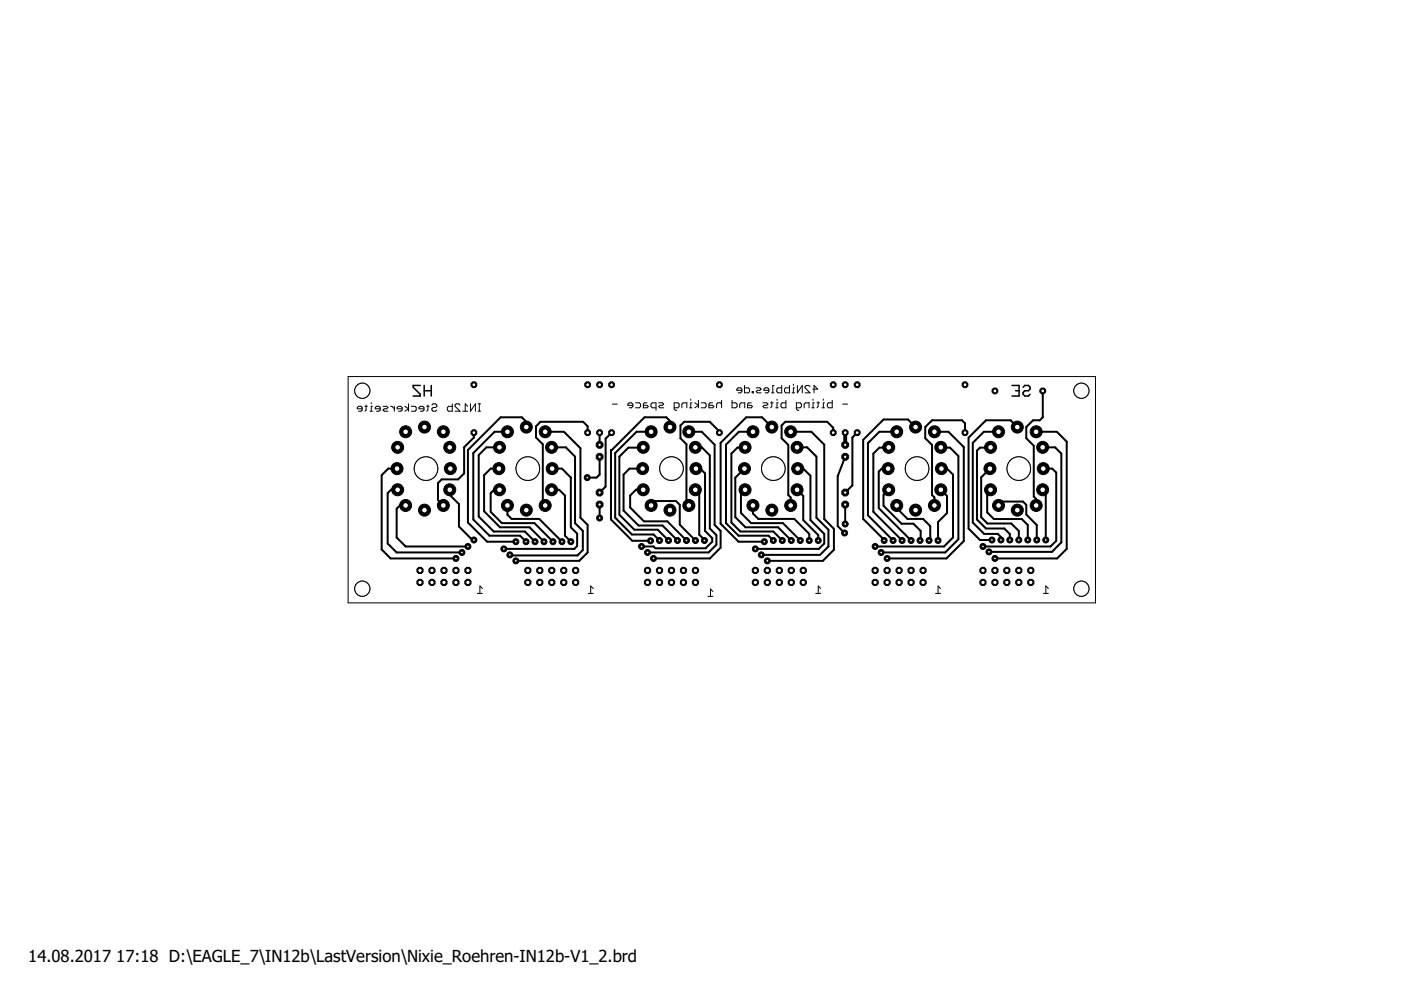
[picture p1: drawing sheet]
<svg xmlns="http://www.w3.org/2000/svg" width="297mm" height="210mm" viewBox="0 0 297 210" stroke-linecap="round" stroke-linejoin="round" font-family="sans-serif">
<defs><g id="words">
<g font-size="3.5">
<text x="6" y="203.9">14.08.2017</text>
<text x="24.7" y="203.9">17:18 D:\EAGLE_7\IN12b\LastVersion\Nixie_Roehren-IN12b-V1_2.brd</text>
</g>
</g></defs>
<g fill="none" stroke="#000" stroke-width=".21">
<path d="M76.8 86.7h-1v-.3l.2-.3h.5l.3 .3v.5l-.3 .3h-.5M77.4 86.1h.5M77.6 85.9v1l-.2 .3M78.4 87.2h.6M78.7 85.4v.2M79 86.1h-.3v1.1M80.6 86.7h-1v-.3l.2-.3h.5l.3 .3v.5l-.3 .3h-.5M81.2 86.1h.8l.3 .3-.3 .3h-.5l-.3 .2 .3 .3h.8M82.8 86.1h.3l.5 .6M83.6 86.1v1.1M85.3 86.7h-1.1v-.3l.3-.3h.5l.3 .3v.5l-.3 .3h-.5M85.8 86.1l.8 .6-.8 .5"/>
<path d="M86.6 85.6v1.6M87.2 86.1h.8l.2 .3v.5l-.2 .3h-.8M89.9 86.7h-1.1v-.3l.3-.3h.5l.3 .3v.5l-.3 .3h-.5M90.5 86.1h.5M90.7 85.9v1l-.2 .3M91.6 85.9l.2-.3h.6l.2 .3v.2l-.2 .3h-.6l-.2 .3v.2l.2 .3h.6l.2-.3M95.9 85.6v1.6h-.8l-.3-.3v-.5l.3-.3h.8M97.5 85.9l-.2-.3h-.6l-.2 .3v.2l1 1.1h-1M98.1 87.2h1.1M99.2 86.1l-.6-.5v1.6M99.8 85.6v1.6l1-1.6v1.6M101.4 87.2h.5"/>
<path d="M101.4 85.6h.5M101.6 85.6v1.6M129.8 85.7h1.1M134.2 85.9h-1.1v-.2l.3-.3h.5l.3 .3v.5l-.3 .3h-.5M134.7 85.4h.9l.2 .3v.5l-.2 .3h-.9M137.2 85.4h-.5l-.3 .3v.8h.8l.2-.3-.2-.3h-.8M139.1 86.5h-.8l-.3-.3v-.5l.3-.3h.8v1.6M139.7 85.4h.8l.2 .3-.2 .2h-.6l-.2 .3 .2 .3h.8M142.9 86.5h.8l.3-.3v-.5l-.3-.3h-.8v1.3l.3 .3h.3M144.6 86.5v-.8l.2-.3h.8v1.1M146.2 86.5h.5M146.5 84.6v.3"/>
<path d="M146.7 85.4h-.2v1.1M147.3 85.4l.8 .5-.8 .6M148.1 84.9v1.6M148.7 85.4h.8l.2 .3v.5l-.2 .3h-.8M151.1 85.4h-.5l-.3 .3v.8h.8l.3-.3-.3-.3h-.8M153 85.7l-.3-.3h-.5l-.3 .3v.8M153 84.9v1.6M155.2 84.9v1.6h.8l.3-.3v-.5l-.3-.3h-.8M156.8 86.5v-.8l.3-.3h.8v1.1M157.3 82.8h-1.1v-.3l.3-.3h.5l.3 .3v.5l-.3 .3h-.5M157.9 81.7v1.6h.8l.2-.3v-.5l-.2-.3h-.8M159.3 85.4h-.6l-.2 .3v.8h.8l.2-.3-.2-.3h-.8"/>
<path d="M159.5 83h.2v.3h-.2zM160.3 82.2h.8l.3 .3-.3 .3h-.5l-.3 .2 .3 .3h.8M161.8 85.4h.8l.2 .3-.2 .2h-.6l-.2 .3 .2 .3h.8M163 82.8h-1v-.3l.2-.3h.6l.2 .3v.5l-.2 .3h-.6M163.4 85.4h.5M163.6 83.3h.5M163.6 85.2v1l-.2 .3M164.1 81.7h-.2v1.6M164.5 86.5h.5M164.7 84.6v.3M165 85.4h-.3v1.1M165.7 81.7v1.6h-.7l-.3-.3v-.5l.3-.3h.7"/>
<path d="M166.6 84.9v1.6h-.8l-.2-.3v-.5l.2-.3h.8M167.4 81.7v1.6h-.8l-.3-.3v-.5l.3-.3h.8M167.9 83.3h.6M168.2 81.4v.3M168.5 82.2h-.3v1.1M168.8 86.5h.9l.2-.3v-.5l-.2-.3h-.9v1.3l.3 .3h.3M169.1 81.7v1.6l1-1.6v1.6M170.5 86.5v-.8l.3-.3h.7v1.1M171.7 82l-.2-.3h-.5l-.3 .3v.2l1 1.1h-1M172.1 86.5h.5M172.3 82.5h1.1l-.8-.8v1.6M172.4 84.6v.3"/>
<path d="M172.6 85.4h-.2v1.1M173.2 85.4h.5M173.5 85.2v1l-.3 .3M174.3 86.5h.5M174.6 84.6v.3M174.8 85.4h-.2v1.1M176.4 84.9v1.6h-.7l-.3-.3v-.5l.3-.3h.7M178.7 85.7h1M101.2 125.8h1.1M102.3 124.8l-.6-.6v1.6M124.7 125.8h1.1M125.8 124.8l-.6-.6v1.6"/>
<path d="M150.1 126.4h1.1M151.2 125.4l-.6-.5v1.5M173 125.8h1M174 124.8l-.5-.6v1.6M198.4 125.8h1M199.4 124.8l-.5-.6v1.6M221.2 125.8h1.1M222.3 124.8l-.6-.6v1.6"/>
</g>
<path d="M89.1 81.7h-1.5v.4l1.5 1.5v.4h-1.5M89.9 82.8h1.5M89.9 81.7v2.3M91.4 81.7v2.3M214.6 81.7h1.5v2.3h-1.5M215.3 82.8h.8M216.9 82.1l.4-.4h.7l.4 .4v.4l-.4 .3h-.7l-.4 .4v.4l.4 .4h.7l.4-.4" fill="none" stroke="#000" stroke-width=".32"/>
<g fill="none" stroke="#000" stroke-width=".42">
<path d="M84.2 99.4h-1.9l-1.4 1.4v15.7l1.9 1.9h13.9M100.5 91.7v1.1l-2.1 2v5.6l-1.3 1.2h-3.5l-.7 .8v3.6l1.1 1.2M105.8 99.4h-1.8l-1.4 1.4v7.6l3.4 3.4h6.3l3 3.1M105.9 94.8h-2.8l-1.6 1.7v13l3.2 3.2h6.6l2.1 2.2M107.6 91.5h-2.7l-4.5 4.6v14.1l3.4 3.4h6.5l1.2 1.3M111.6 90.6v-1.2l-1-.9h-4.4l-7 6.9v15.4l4.1 4.1h6.1l.3 .3M115.6 91.5h4l3.5 3.5v14.8l1.5 1.5v5.8l-1.8 1.8h-13.4M116.9 94.8h3.1l1.9 2v14.1l1.7 1.7v4l-1.2 1.2h-14.2l-.1-.2M117.1 99.4h2l1.9 1.9v10.5l1.4 1.3v2.7l-.6 .6h-15M124.6 91.7v-1.3l-1-1h-9l-1 1v2.4l1.5 1.4v12.5l.5 .5M127.1 96.9v3.7l-.6 .7h-2M127.1 91.7v2.6"/>
<path d="M129.7 91.7l-1.3 1.3v10.2l-1.3 1.2M136.2 99.4h-2.7l-1.3 1.2v7.6l3.2 3.2h5.1l3.1 3.2M136.4 94.8l-3.2 .1-1.9 1.9v12.3l3.2 3.2h4.9l2.3 2.3M138 91.5h-3l-4.6 4.6v13.7l3.6 3.5h4.6l1.2 1.3M142 90.6v-1.3l-.7-.8h-4.6l-7 6.9h-.2v14.8l4.5 4.5h3.9M146 91.5h2.8l2.7 2.8v17l1.3 1.3v3.5l-2.3 2.3h-11.9M147.4 94.8h1.4l1.7 1.8v15.5l1.4 1.4v2l-1.7 1.6h-12.9M147.6 99.4h.9l1 1v12.2l1.5 1.5v.8l-1.4 1.3h-10.7l-.3-.3h-2.6M152.5 91.7v-.2l-2-2.1h-5.4l-.8 .8v2.7l1.2 1.3v12.5l.5 .5M157.8 99.4l-1.9 1.9v8.3l2.2 2.2h6.9l2.8 2.8M158 94.8l-1.7 .1-1.2 1.3v14.6l1.9 1.9h7l1.9 1.9M159.6 91.5h-2.9l-2.8 2.8v16.6l2.7 2.7h6.3l1.1 1"/>
<path d="M163.6 90.6l-2-2.1h-3.4l-5.4 5.4v17.1l3.8 3.9h5.5M167.6 91.5h4.4l2.8 2.8v15.7l2 2.1v4.5l-2.3 2.3h-11.8M169 94.8h2.1l2 2v13l2.5 2.5v3.6l-1.7 1.7h-12.5M169.1 99.4h1.2l1.5 1.5v9.4l3 2.9v2l-1.2 1.2h-13.5M176.7 91.7v-1l-1.3-1.3h-8.9l-.8 .8v2.7l1.4 1.4v10.7l.5 .5v1.7M179.2 96.9l-1.6 4v10.6l1.5 1.5M181.7 91.7l-1 1.1v10.1l-1.5 1.5M188.3 99.4h-1.4l-.6 .6v7.7l6.9 6.9M188.4 94.8l-2 .1-1.2 1.3v12.3l6.1 6.1M190.1 91.5h-3.7l-2.4 2.5v15.3l5.4 5.3M194.1 90.6l-1.6-1.7h-5.2l-4.3 4.4v16.7l4.5 4.6M198.1 91.5h3l3.2 3.3v19.9l-3.6 3.7h-12.6"/>
<path d="M199.5 94.8l1.9 .1 1.8 1.8v17.6l-2.8 2.8h-13.6M199.6 99.4h1.2l1.3 1.2v13.4l-1.9 1.9h-14.7M204.6 91.7v-2l-.6-.6h-6.4l-1.4 1.4v2.4l1.4 1.4v10.7l.5 .5v1.7M209.9 99.4l-1.9 1.8v8.5l1.4 1.3h5l1.6 1.6v1.9M210 94.8l-2.2 .1-.7 .6v14.7l1.9 1.9h3.9l1.2 1.1v1.3M211.7 91.5h-3.1l-2.4 2.4v16.9l2.5 2.4h2.8l.7 .7v.6M215.7 90.6l-1.4-1.5h-5.3l-3.6 3.7v19.3l2.4 2.4h2.5M219.7 91.5h4.4l2.1 2.1v22.8l-2.1 2h-13.2M221.1 94.8h2.6l1.3 1.4v18.8l-2 2h-13.3M221.1 82.9v5.6l-.6 .6h-1.5l-1.4 1.4v2.4l1.6 1.6v10.8l.5 .5v1.4M221.2 99.4h1.9l.8 .8v14.5l-1.2 1.2h-14.3M84.3 103.8h-1.3l-.8 .8v10.6l1.9 1.9h13.8"/>
<path d="M86 107.2h-1.2l-.7 .7v6.1l1.9 1.9h13.2M95.4 103.8v1.1l1.9 2v4.7l2.9 2.9h.3M105.9 103.8h-1.2l-.7 .8v3.9l2.4 2.4h6.9l3.9 4M107.6 107.2v1.9l.9 .9h5.8l4.8 4.9M116.9 103.8h1.7l1.2 1.3v8.5l1.2 1.3M127.1 107v2.8M136.4 103.8h-1.5l-1.3 1.3v2.5l2.9 2.9h5l4 4.1M138 107.2l1-1h4.3l.8 .8v4.3l3.3 3.3M147.4 103.8l.9 .9v8.6l1.1 1.3M158 103.8l-.9 .9v4.1l2.2 2.1h6.7l3.7 3.7M159.6 107.2v1.7l1.2 1.1h7.6l3.2 3.2v1.4M169 103.8l1.3 1.4v5.1l3.2 3.2v1.1"/>
<path d="M179.2 107v4.1M188.4 103.8l-1.1 1.1v2.3l3.8 3.8h2.6l1.5 1.6v1.9l-.1 .1M190.1 107.2v.5l2.3 2.3h3.3l1.5 1.5v2.8l-.2 .3M199.5 103.8l1.3 1.4v3.6l-1.9 1.9v3.9M210 103.8l-.7 .8v4l1.4 1.4h5.9l1.3 1.3v3.2M211.7 107.2l.8-.9h4.4l.7 .7v2.1l2.2 2.2v3.2M221.1 103.8l.6 .7v10"/>
</g>
<path d="M179.2 91.7v2.6" fill="none" stroke="#000" stroke-width=".83"/>
<circle cx="99.2" cy="123.5" r=".71" fill="#000" stroke="#000" stroke-width=".21"/>
<circle cx="99.2" cy="123.5" r=".47" fill="#fff" stroke="#000" stroke-width=".21"/>
<circle cx="99.2" cy="120.9" r=".71" fill="#000" stroke="#000" stroke-width=".21"/>
<circle cx="99.2" cy="120.9" r=".47" fill="#fff" stroke="#000" stroke-width=".21"/>
<circle cx="96.7" cy="123.5" r=".71" fill="#000" stroke="#000" stroke-width=".21"/>
<circle cx="96.7" cy="123.5" r=".47" fill="#fff" stroke="#000" stroke-width=".21"/>
<circle cx="96.7" cy="120.9" r=".71" fill="#000" stroke="#000" stroke-width=".21"/>
<circle cx="96.7" cy="120.9" r=".47" fill="#fff" stroke="#000" stroke-width=".21"/>
<circle cx="94.1" cy="123.5" r=".71" fill="#000" stroke="#000" stroke-width=".21"/>
<circle cx="94.1" cy="123.5" r=".47" fill="#fff" stroke="#000" stroke-width=".21"/>
<circle cx="94.1" cy="120.9" r=".71" fill="#000" stroke="#000" stroke-width=".21"/>
<circle cx="94.1" cy="120.9" r=".47" fill="#fff" stroke="#000" stroke-width=".21"/>
<circle cx="91.6" cy="123.5" r=".71" fill="#000" stroke="#000" stroke-width=".21"/>
<circle cx="91.6" cy="123.5" r=".47" fill="#fff" stroke="#000" stroke-width=".21"/>
<circle cx="91.6" cy="120.9" r=".71" fill="#000" stroke="#000" stroke-width=".21"/>
<circle cx="91.6" cy="120.9" r=".47" fill="#fff" stroke="#000" stroke-width=".21"/>
<circle cx="89" cy="123.5" r=".71" fill="#000" stroke="#000" stroke-width=".21"/>
<circle cx="89" cy="123.5" r=".47" fill="#fff" stroke="#000" stroke-width=".21"/>
<circle cx="89" cy="120.9" r=".71" fill="#000" stroke="#000" stroke-width=".21"/>
<circle cx="89" cy="120.9" r=".47" fill="#fff" stroke="#000" stroke-width=".21"/>
<circle cx="122" cy="123.5" r=".71" fill="#000" stroke="#000" stroke-width=".21"/>
<circle cx="122" cy="123.5" r=".47" fill="#fff" stroke="#000" stroke-width=".21"/>
<circle cx="122" cy="120.9" r=".71" fill="#000" stroke="#000" stroke-width=".21"/>
<circle cx="122" cy="120.9" r=".47" fill="#fff" stroke="#000" stroke-width=".21"/>
<circle cx="119.5" cy="123.5" r=".71" fill="#000" stroke="#000" stroke-width=".21"/>
<circle cx="119.5" cy="123.5" r=".47" fill="#fff" stroke="#000" stroke-width=".21"/>
<circle cx="119.5" cy="120.9" r=".71" fill="#000" stroke="#000" stroke-width=".21"/>
<circle cx="119.5" cy="120.9" r=".47" fill="#fff" stroke="#000" stroke-width=".21"/>
<circle cx="117" cy="123.5" r=".71" fill="#000" stroke="#000" stroke-width=".21"/>
<circle cx="117" cy="123.5" r=".47" fill="#fff" stroke="#000" stroke-width=".21"/>
<circle cx="117" cy="120.9" r=".71" fill="#000" stroke="#000" stroke-width=".21"/>
<circle cx="117" cy="120.9" r=".47" fill="#fff" stroke="#000" stroke-width=".21"/>
<circle cx="114.4" cy="123.5" r=".71" fill="#000" stroke="#000" stroke-width=".21"/>
<circle cx="114.4" cy="123.5" r=".47" fill="#fff" stroke="#000" stroke-width=".21"/>
<circle cx="114.4" cy="120.9" r=".71" fill="#000" stroke="#000" stroke-width=".21"/>
<circle cx="114.4" cy="120.9" r=".47" fill="#fff" stroke="#000" stroke-width=".21"/>
<circle cx="111.9" cy="123.5" r=".71" fill="#000" stroke="#000" stroke-width=".21"/>
<circle cx="111.9" cy="123.5" r=".47" fill="#fff" stroke="#000" stroke-width=".21"/>
<circle cx="111.9" cy="120.9" r=".71" fill="#000" stroke="#000" stroke-width=".21"/>
<circle cx="111.9" cy="120.9" r=".47" fill="#fff" stroke="#000" stroke-width=".21"/>
<circle cx="147.4" cy="123.5" r=".71" fill="#000" stroke="#000" stroke-width=".21"/>
<circle cx="147.4" cy="123.5" r=".47" fill="#fff" stroke="#000" stroke-width=".21"/>
<circle cx="147.4" cy="120.9" r=".71" fill="#000" stroke="#000" stroke-width=".21"/>
<circle cx="147.4" cy="120.9" r=".47" fill="#fff" stroke="#000" stroke-width=".21"/>
<circle cx="144.9" cy="123.5" r=".71" fill="#000" stroke="#000" stroke-width=".21"/>
<circle cx="144.9" cy="123.5" r=".47" fill="#fff" stroke="#000" stroke-width=".21"/>
<circle cx="144.9" cy="120.9" r=".71" fill="#000" stroke="#000" stroke-width=".21"/>
<circle cx="144.9" cy="120.9" r=".47" fill="#fff" stroke="#000" stroke-width=".21"/>
<circle cx="142.4" cy="123.5" r=".71" fill="#000" stroke="#000" stroke-width=".21"/>
<circle cx="142.4" cy="123.5" r=".47" fill="#fff" stroke="#000" stroke-width=".21"/>
<circle cx="142.4" cy="120.9" r=".71" fill="#000" stroke="#000" stroke-width=".21"/>
<circle cx="142.4" cy="120.9" r=".47" fill="#fff" stroke="#000" stroke-width=".21"/>
<circle cx="139.8" cy="123.5" r=".71" fill="#000" stroke="#000" stroke-width=".21"/>
<circle cx="139.8" cy="123.5" r=".47" fill="#fff" stroke="#000" stroke-width=".21"/>
<circle cx="139.8" cy="120.9" r=".71" fill="#000" stroke="#000" stroke-width=".21"/>
<circle cx="139.8" cy="120.9" r=".47" fill="#fff" stroke="#000" stroke-width=".21"/>
<circle cx="137.3" cy="123.5" r=".71" fill="#000" stroke="#000" stroke-width=".21"/>
<circle cx="137.3" cy="123.5" r=".47" fill="#fff" stroke="#000" stroke-width=".21"/>
<circle cx="137.3" cy="120.9" r=".71" fill="#000" stroke="#000" stroke-width=".21"/>
<circle cx="137.3" cy="120.9" r=".47" fill="#fff" stroke="#000" stroke-width=".21"/>
<circle cx="170.3" cy="123.5" r=".71" fill="#000" stroke="#000" stroke-width=".21"/>
<circle cx="170.3" cy="123.5" r=".47" fill="#fff" stroke="#000" stroke-width=".21"/>
<circle cx="170.3" cy="120.9" r=".71" fill="#000" stroke="#000" stroke-width=".21"/>
<circle cx="170.3" cy="120.9" r=".47" fill="#fff" stroke="#000" stroke-width=".21"/>
<circle cx="167.8" cy="123.5" r=".71" fill="#000" stroke="#000" stroke-width=".21"/>
<circle cx="167.8" cy="123.5" r=".47" fill="#fff" stroke="#000" stroke-width=".21"/>
<circle cx="167.8" cy="120.9" r=".71" fill="#000" stroke="#000" stroke-width=".21"/>
<circle cx="167.8" cy="120.9" r=".47" fill="#fff" stroke="#000" stroke-width=".21"/>
<circle cx="165.2" cy="123.5" r=".71" fill="#000" stroke="#000" stroke-width=".21"/>
<circle cx="165.2" cy="123.5" r=".47" fill="#fff" stroke="#000" stroke-width=".21"/>
<circle cx="165.2" cy="120.9" r=".71" fill="#000" stroke="#000" stroke-width=".21"/>
<circle cx="165.2" cy="120.9" r=".47" fill="#fff" stroke="#000" stroke-width=".21"/>
<circle cx="162.7" cy="123.5" r=".71" fill="#000" stroke="#000" stroke-width=".21"/>
<circle cx="162.7" cy="123.5" r=".47" fill="#fff" stroke="#000" stroke-width=".21"/>
<circle cx="162.7" cy="120.9" r=".71" fill="#000" stroke="#000" stroke-width=".21"/>
<circle cx="162.7" cy="120.9" r=".47" fill="#fff" stroke="#000" stroke-width=".21"/>
<circle cx="160.1" cy="123.5" r=".71" fill="#000" stroke="#000" stroke-width=".21"/>
<circle cx="160.1" cy="123.5" r=".47" fill="#fff" stroke="#000" stroke-width=".21"/>
<circle cx="160.1" cy="120.9" r=".71" fill="#000" stroke="#000" stroke-width=".21"/>
<circle cx="160.1" cy="120.9" r=".47" fill="#fff" stroke="#000" stroke-width=".21"/>
<circle cx="195.7" cy="123.5" r=".71" fill="#000" stroke="#000" stroke-width=".21"/>
<circle cx="195.7" cy="123.5" r=".47" fill="#fff" stroke="#000" stroke-width=".21"/>
<circle cx="195.7" cy="120.9" r=".71" fill="#000" stroke="#000" stroke-width=".21"/>
<circle cx="195.7" cy="120.9" r=".47" fill="#fff" stroke="#000" stroke-width=".21"/>
<circle cx="193.2" cy="123.5" r=".71" fill="#000" stroke="#000" stroke-width=".21"/>
<circle cx="193.2" cy="123.5" r=".47" fill="#fff" stroke="#000" stroke-width=".21"/>
<circle cx="193.2" cy="120.9" r=".71" fill="#000" stroke="#000" stroke-width=".21"/>
<circle cx="193.2" cy="120.9" r=".47" fill="#fff" stroke="#000" stroke-width=".21"/>
<circle cx="190.6" cy="123.5" r=".71" fill="#000" stroke="#000" stroke-width=".21"/>
<circle cx="190.6" cy="123.5" r=".47" fill="#fff" stroke="#000" stroke-width=".21"/>
<circle cx="190.6" cy="120.9" r=".71" fill="#000" stroke="#000" stroke-width=".21"/>
<circle cx="190.6" cy="120.9" r=".47" fill="#fff" stroke="#000" stroke-width=".21"/>
<circle cx="188.1" cy="123.5" r=".71" fill="#000" stroke="#000" stroke-width=".21"/>
<circle cx="188.1" cy="123.5" r=".47" fill="#fff" stroke="#000" stroke-width=".21"/>
<circle cx="188.1" cy="120.9" r=".71" fill="#000" stroke="#000" stroke-width=".21"/>
<circle cx="188.1" cy="120.9" r=".47" fill="#fff" stroke="#000" stroke-width=".21"/>
<circle cx="185.5" cy="123.5" r=".71" fill="#000" stroke="#000" stroke-width=".21"/>
<circle cx="185.5" cy="123.5" r=".47" fill="#fff" stroke="#000" stroke-width=".21"/>
<circle cx="185.5" cy="120.9" r=".71" fill="#000" stroke="#000" stroke-width=".21"/>
<circle cx="185.5" cy="120.9" r=".47" fill="#fff" stroke="#000" stroke-width=".21"/>
<circle cx="218.5" cy="123.5" r=".71" fill="#000" stroke="#000" stroke-width=".21"/>
<circle cx="218.5" cy="123.5" r=".47" fill="#fff" stroke="#000" stroke-width=".21"/>
<circle cx="218.5" cy="120.9" r=".71" fill="#000" stroke="#000" stroke-width=".21"/>
<circle cx="218.5" cy="120.9" r=".47" fill="#fff" stroke="#000" stroke-width=".21"/>
<circle cx="216" cy="123.5" r=".71" fill="#000" stroke="#000" stroke-width=".21"/>
<circle cx="216" cy="123.5" r=".47" fill="#fff" stroke="#000" stroke-width=".21"/>
<circle cx="216" cy="120.9" r=".71" fill="#000" stroke="#000" stroke-width=".21"/>
<circle cx="216" cy="120.9" r=".47" fill="#fff" stroke="#000" stroke-width=".21"/>
<circle cx="213.5" cy="123.5" r=".71" fill="#000" stroke="#000" stroke-width=".21"/>
<circle cx="213.5" cy="123.5" r=".47" fill="#fff" stroke="#000" stroke-width=".21"/>
<circle cx="213.5" cy="120.9" r=".71" fill="#000" stroke="#000" stroke-width=".21"/>
<circle cx="213.5" cy="120.9" r=".47" fill="#fff" stroke="#000" stroke-width=".21"/>
<circle cx="210.9" cy="123.5" r=".71" fill="#000" stroke="#000" stroke-width=".21"/>
<circle cx="210.9" cy="123.5" r=".47" fill="#fff" stroke="#000" stroke-width=".21"/>
<circle cx="210.9" cy="120.9" r=".71" fill="#000" stroke="#000" stroke-width=".21"/>
<circle cx="210.9" cy="120.9" r=".47" fill="#fff" stroke="#000" stroke-width=".21"/>
<circle cx="208.4" cy="123.5" r=".71" fill="#000" stroke="#000" stroke-width=".21"/>
<circle cx="208.4" cy="123.5" r=".47" fill="#fff" stroke="#000" stroke-width=".21"/>
<circle cx="208.4" cy="120.9" r=".71" fill="#000" stroke="#000" stroke-width=".21"/>
<circle cx="208.4" cy="120.9" r=".47" fill="#fff" stroke="#000" stroke-width=".21"/>
<circle cx="221.1" cy="82.9" r=".66" fill="#000" stroke="#000" stroke-width=".21"/>
<circle cx="221.1" cy="82.9" r=".4" fill="#fff" stroke="#000" stroke-width=".21"/>
<circle cx="210.9" cy="82.9" r=".66" fill="#000" stroke="#000" stroke-width=".21"/>
<circle cx="210.9" cy="82.9" r=".4" fill="#fff" stroke="#000" stroke-width=".21"/>
<circle cx="204.6" cy="91.7" r=".66" fill="#000" stroke="#000" stroke-width=".21"/>
<circle cx="204.6" cy="91.7" r=".4" fill="#fff" stroke="#000" stroke-width=".21"/>
<circle cx="204.6" cy="81.6" r=".66" fill="#000" stroke="#000" stroke-width=".21"/>
<circle cx="204.6" cy="81.6" r=".4" fill="#fff" stroke="#000" stroke-width=".21"/>
<circle cx="176.7" cy="91.7" r=".66" fill="#000" stroke="#000" stroke-width=".21"/>
<circle cx="176.7" cy="91.7" r=".4" fill="#fff" stroke="#000" stroke-width=".21"/>
<circle cx="176.7" cy="81.6" r=".66" fill="#000" stroke="#000" stroke-width=".21"/>
<circle cx="176.7" cy="81.6" r=".4" fill="#fff" stroke="#000" stroke-width=".21"/>
<circle cx="152.5" cy="91.7" r=".66" fill="#000" stroke="#000" stroke-width=".21"/>
<circle cx="152.5" cy="91.7" r=".4" fill="#fff" stroke="#000" stroke-width=".21"/>
<circle cx="152.5" cy="81.6" r=".66" fill="#000" stroke="#000" stroke-width=".21"/>
<circle cx="152.5" cy="81.6" r=".4" fill="#fff" stroke="#000" stroke-width=".21"/>
<circle cx="124.6" cy="91.7" r=".66" fill="#000" stroke="#000" stroke-width=".21"/>
<circle cx="124.6" cy="91.7" r=".4" fill="#fff" stroke="#000" stroke-width=".21"/>
<circle cx="124.6" cy="81.6" r=".66" fill="#000" stroke="#000" stroke-width=".21"/>
<circle cx="124.6" cy="81.6" r=".4" fill="#fff" stroke="#000" stroke-width=".21"/>
<circle cx="100.5" cy="91.7" r=".66" fill="#000" stroke="#000" stroke-width=".21"/>
<circle cx="100.5" cy="91.7" r=".4" fill="#fff" stroke="#000" stroke-width=".21"/>
<circle cx="100.5" cy="81.6" r=".66" fill="#000" stroke="#000" stroke-width=".21"/>
<circle cx="100.5" cy="81.6" r=".4" fill="#fff" stroke="#000" stroke-width=".21"/>
<circle cx="179.2" cy="91.7" r=".66" fill="#000" stroke="#000" stroke-width=".21"/>
<circle cx="179.2" cy="91.7" r=".4" fill="#fff" stroke="#000" stroke-width=".21"/>
<circle cx="179.2" cy="81.6" r=".66" fill="#000" stroke="#000" stroke-width=".21"/>
<circle cx="179.2" cy="81.6" r=".4" fill="#fff" stroke="#000" stroke-width=".21"/>
<circle cx="181.7" cy="91.7" r=".66" fill="#000" stroke="#000" stroke-width=".21"/>
<circle cx="181.7" cy="91.7" r=".4" fill="#fff" stroke="#000" stroke-width=".21"/>
<circle cx="181.7" cy="81.6" r=".66" fill="#000" stroke="#000" stroke-width=".21"/>
<circle cx="181.7" cy="81.6" r=".4" fill="#fff" stroke="#000" stroke-width=".21"/>
<circle cx="127.1" cy="91.7" r=".66" fill="#000" stroke="#000" stroke-width=".21"/>
<circle cx="127.1" cy="91.7" r=".4" fill="#fff" stroke="#000" stroke-width=".21"/>
<circle cx="127.1" cy="81.6" r=".66" fill="#000" stroke="#000" stroke-width=".21"/>
<circle cx="127.1" cy="81.6" r=".4" fill="#fff" stroke="#000" stroke-width=".21"/>
<circle cx="129.7" cy="91.7" r=".66" fill="#000" stroke="#000" stroke-width=".21"/>
<circle cx="129.7" cy="91.7" r=".4" fill="#fff" stroke="#000" stroke-width=".21"/>
<circle cx="129.7" cy="81.6" r=".66" fill="#000" stroke="#000" stroke-width=".21"/>
<circle cx="129.7" cy="81.6" r=".4" fill="#fff" stroke="#000" stroke-width=".21"/>
<circle cx="111.6" cy="90.6" r="1.27" fill="#000" stroke="#000" stroke-width=".21"/>
<circle cx="111.6" cy="90.6" r=".59" fill="#fff" stroke="#000" stroke-width=".21"/>
<circle cx="117.1" cy="99.4" r="1.27" fill="#000" stroke="#000" stroke-width=".21"/>
<circle cx="117.1" cy="99.4" r=".59" fill="#fff" stroke="#000" stroke-width=".21"/>
<circle cx="116.9" cy="94.8" r="1.27" fill="#000" stroke="#000" stroke-width=".21"/>
<circle cx="116.9" cy="94.8" r=".59" fill="#fff" stroke="#000" stroke-width=".21"/>
<circle cx="111.6" cy="108.2" r="1.27" fill="#000" stroke="#000" stroke-width=".21"/>
<circle cx="111.6" cy="108.2" r=".59" fill="#fff" stroke="#000" stroke-width=".21"/>
<circle cx="116.9" cy="103.8" r="1.27" fill="#000" stroke="#000" stroke-width=".21"/>
<circle cx="116.9" cy="103.8" r=".59" fill="#fff" stroke="#000" stroke-width=".21"/>
<circle cx="115.6" cy="107.2" r="1.27" fill="#000" stroke="#000" stroke-width=".21"/>
<circle cx="115.6" cy="107.2" r=".59" fill="#fff" stroke="#000" stroke-width=".21"/>
<circle cx="115.6" cy="91.5" r="1.27" fill="#000" stroke="#000" stroke-width=".21"/>
<circle cx="115.6" cy="91.5" r=".59" fill="#fff" stroke="#000" stroke-width=".21"/>
<circle cx="107.6" cy="91.5" r="1.27" fill="#000" stroke="#000" stroke-width=".21"/>
<circle cx="107.6" cy="91.5" r=".59" fill="#fff" stroke="#000" stroke-width=".21"/>
<circle cx="105.9" cy="94.8" r="1.27" fill="#000" stroke="#000" stroke-width=".21"/>
<circle cx="105.9" cy="94.8" r=".59" fill="#fff" stroke="#000" stroke-width=".21"/>
<circle cx="105.8" cy="99.4" r="1.27" fill="#000" stroke="#000" stroke-width=".21"/>
<circle cx="105.8" cy="99.4" r=".59" fill="#fff" stroke="#000" stroke-width=".21"/>
<circle cx="105.9" cy="103.8" r="1.27" fill="#000" stroke="#000" stroke-width=".21"/>
<circle cx="105.9" cy="103.8" r=".59" fill="#fff" stroke="#000" stroke-width=".21"/>
<circle cx="107.6" cy="107.2" r="1.27" fill="#000" stroke="#000" stroke-width=".21"/>
<circle cx="107.6" cy="107.2" r=".59" fill="#fff" stroke="#000" stroke-width=".21"/>
<circle cx="90" cy="90.6" r="1.27" fill="#000" stroke="#000" stroke-width=".21"/>
<circle cx="90" cy="90.6" r=".59" fill="#fff" stroke="#000" stroke-width=".21"/>
<circle cx="95.5" cy="99.4" r="1.27" fill="#000" stroke="#000" stroke-width=".21"/>
<circle cx="95.5" cy="99.4" r=".59" fill="#fff" stroke="#000" stroke-width=".21"/>
<circle cx="95.4" cy="94.8" r="1.27" fill="#000" stroke="#000" stroke-width=".21"/>
<circle cx="95.4" cy="94.8" r=".59" fill="#fff" stroke="#000" stroke-width=".21"/>
<circle cx="90" cy="108.2" r="1.27" fill="#000" stroke="#000" stroke-width=".21"/>
<circle cx="90" cy="108.2" r=".59" fill="#fff" stroke="#000" stroke-width=".21"/>
<circle cx="95.4" cy="103.8" r="1.27" fill="#000" stroke="#000" stroke-width=".21"/>
<circle cx="95.4" cy="103.8" r=".59" fill="#fff" stroke="#000" stroke-width=".21"/>
<circle cx="94" cy="107.2" r="1.27" fill="#000" stroke="#000" stroke-width=".21"/>
<circle cx="94" cy="107.2" r=".59" fill="#fff" stroke="#000" stroke-width=".21"/>
<circle cx="94" cy="91.5" r="1.27" fill="#000" stroke="#000" stroke-width=".21"/>
<circle cx="94" cy="91.5" r=".59" fill="#fff" stroke="#000" stroke-width=".21"/>
<circle cx="86" cy="91.5" r="1.27" fill="#000" stroke="#000" stroke-width=".21"/>
<circle cx="86" cy="91.5" r=".59" fill="#fff" stroke="#000" stroke-width=".21"/>
<circle cx="84.3" cy="94.8" r="1.27" fill="#000" stroke="#000" stroke-width=".21"/>
<circle cx="84.3" cy="94.8" r=".59" fill="#fff" stroke="#000" stroke-width=".21"/>
<circle cx="84.2" cy="99.4" r="1.27" fill="#000" stroke="#000" stroke-width=".21"/>
<circle cx="84.2" cy="99.4" r=".59" fill="#fff" stroke="#000" stroke-width=".21"/>
<circle cx="84.3" cy="103.8" r="1.27" fill="#000" stroke="#000" stroke-width=".21"/>
<circle cx="84.3" cy="103.8" r=".59" fill="#fff" stroke="#000" stroke-width=".21"/>
<circle cx="86" cy="107.2" r="1.27" fill="#000" stroke="#000" stroke-width=".21"/>
<circle cx="86" cy="107.2" r=".59" fill="#fff" stroke="#000" stroke-width=".21"/>
<circle cx="142" cy="90.6" r="1.27" fill="#000" stroke="#000" stroke-width=".21"/>
<circle cx="142" cy="90.6" r=".59" fill="#fff" stroke="#000" stroke-width=".21"/>
<circle cx="147.6" cy="99.4" r="1.27" fill="#000" stroke="#000" stroke-width=".21"/>
<circle cx="147.6" cy="99.4" r=".59" fill="#fff" stroke="#000" stroke-width=".21"/>
<circle cx="147.4" cy="94.8" r="1.27" fill="#000" stroke="#000" stroke-width=".21"/>
<circle cx="147.4" cy="94.8" r=".59" fill="#fff" stroke="#000" stroke-width=".21"/>
<circle cx="142" cy="108.2" r="1.27" fill="#000" stroke="#000" stroke-width=".21"/>
<circle cx="142" cy="108.2" r=".59" fill="#fff" stroke="#000" stroke-width=".21"/>
<circle cx="147.4" cy="103.8" r="1.27" fill="#000" stroke="#000" stroke-width=".21"/>
<circle cx="147.4" cy="103.8" r=".59" fill="#fff" stroke="#000" stroke-width=".21"/>
<circle cx="146" cy="107.2" r="1.27" fill="#000" stroke="#000" stroke-width=".21"/>
<circle cx="146" cy="107.2" r=".59" fill="#fff" stroke="#000" stroke-width=".21"/>
<circle cx="146" cy="91.5" r="1.27" fill="#000" stroke="#000" stroke-width=".21"/>
<circle cx="146" cy="91.5" r=".59" fill="#fff" stroke="#000" stroke-width=".21"/>
<circle cx="138" cy="91.5" r="1.27" fill="#000" stroke="#000" stroke-width=".21"/>
<circle cx="138" cy="91.5" r=".59" fill="#fff" stroke="#000" stroke-width=".21"/>
<circle cx="136.4" cy="94.8" r="1.27" fill="#000" stroke="#000" stroke-width=".21"/>
<circle cx="136.4" cy="94.8" r=".59" fill="#fff" stroke="#000" stroke-width=".21"/>
<circle cx="136.2" cy="99.4" r="1.27" fill="#000" stroke="#000" stroke-width=".21"/>
<circle cx="136.2" cy="99.4" r=".59" fill="#fff" stroke="#000" stroke-width=".21"/>
<circle cx="136.4" cy="103.8" r="1.27" fill="#000" stroke="#000" stroke-width=".21"/>
<circle cx="136.4" cy="103.8" r=".59" fill="#fff" stroke="#000" stroke-width=".21"/>
<circle cx="138" cy="107.2" r="1.27" fill="#000" stroke="#000" stroke-width=".21"/>
<circle cx="138" cy="107.2" r=".59" fill="#fff" stroke="#000" stroke-width=".21"/>
<circle cx="163.6" cy="90.6" r="1.27" fill="#000" stroke="#000" stroke-width=".21"/>
<circle cx="163.6" cy="90.6" r=".59" fill="#fff" stroke="#000" stroke-width=".21"/>
<circle cx="169.1" cy="99.4" r="1.27" fill="#000" stroke="#000" stroke-width=".21"/>
<circle cx="169.1" cy="99.4" r=".59" fill="#fff" stroke="#000" stroke-width=".21"/>
<circle cx="169" cy="94.8" r="1.27" fill="#000" stroke="#000" stroke-width=".21"/>
<circle cx="169" cy="94.8" r=".59" fill="#fff" stroke="#000" stroke-width=".21"/>
<circle cx="163.6" cy="108.2" r="1.27" fill="#000" stroke="#000" stroke-width=".21"/>
<circle cx="163.6" cy="108.2" r=".59" fill="#fff" stroke="#000" stroke-width=".21"/>
<circle cx="169" cy="103.8" r="1.27" fill="#000" stroke="#000" stroke-width=".21"/>
<circle cx="169" cy="103.8" r=".59" fill="#fff" stroke="#000" stroke-width=".21"/>
<circle cx="167.6" cy="107.2" r="1.27" fill="#000" stroke="#000" stroke-width=".21"/>
<circle cx="167.6" cy="107.2" r=".59" fill="#fff" stroke="#000" stroke-width=".21"/>
<circle cx="167.6" cy="91.5" r="1.27" fill="#000" stroke="#000" stroke-width=".21"/>
<circle cx="167.6" cy="91.5" r=".59" fill="#fff" stroke="#000" stroke-width=".21"/>
<circle cx="159.6" cy="91.5" r="1.27" fill="#000" stroke="#000" stroke-width=".21"/>
<circle cx="159.6" cy="91.5" r=".59" fill="#fff" stroke="#000" stroke-width=".21"/>
<circle cx="158" cy="94.8" r="1.27" fill="#000" stroke="#000" stroke-width=".21"/>
<circle cx="158" cy="94.8" r=".59" fill="#fff" stroke="#000" stroke-width=".21"/>
<circle cx="157.8" cy="99.4" r="1.27" fill="#000" stroke="#000" stroke-width=".21"/>
<circle cx="157.8" cy="99.4" r=".59" fill="#fff" stroke="#000" stroke-width=".21"/>
<circle cx="158" cy="103.8" r="1.27" fill="#000" stroke="#000" stroke-width=".21"/>
<circle cx="158" cy="103.8" r=".59" fill="#fff" stroke="#000" stroke-width=".21"/>
<circle cx="159.6" cy="107.2" r="1.27" fill="#000" stroke="#000" stroke-width=".21"/>
<circle cx="159.6" cy="107.2" r=".59" fill="#fff" stroke="#000" stroke-width=".21"/>
<circle cx="194.1" cy="90.6" r="1.27" fill="#000" stroke="#000" stroke-width=".21"/>
<circle cx="194.1" cy="90.6" r=".59" fill="#fff" stroke="#000" stroke-width=".21"/>
<circle cx="199.6" cy="99.4" r="1.27" fill="#000" stroke="#000" stroke-width=".21"/>
<circle cx="199.6" cy="99.4" r=".59" fill="#fff" stroke="#000" stroke-width=".21"/>
<circle cx="199.5" cy="94.8" r="1.27" fill="#000" stroke="#000" stroke-width=".21"/>
<circle cx="199.5" cy="94.8" r=".59" fill="#fff" stroke="#000" stroke-width=".21"/>
<circle cx="194.1" cy="108.2" r="1.27" fill="#000" stroke="#000" stroke-width=".21"/>
<circle cx="194.1" cy="108.2" r=".59" fill="#fff" stroke="#000" stroke-width=".21"/>
<circle cx="199.5" cy="103.8" r="1.27" fill="#000" stroke="#000" stroke-width=".21"/>
<circle cx="199.5" cy="103.8" r=".59" fill="#fff" stroke="#000" stroke-width=".21"/>
<circle cx="198.1" cy="107.2" r="1.27" fill="#000" stroke="#000" stroke-width=".21"/>
<circle cx="198.1" cy="107.2" r=".59" fill="#fff" stroke="#000" stroke-width=".21"/>
<circle cx="198.1" cy="91.5" r="1.27" fill="#000" stroke="#000" stroke-width=".21"/>
<circle cx="198.1" cy="91.5" r=".59" fill="#fff" stroke="#000" stroke-width=".21"/>
<circle cx="190.1" cy="91.5" r="1.27" fill="#000" stroke="#000" stroke-width=".21"/>
<circle cx="190.1" cy="91.5" r=".59" fill="#fff" stroke="#000" stroke-width=".21"/>
<circle cx="188.4" cy="94.8" r="1.27" fill="#000" stroke="#000" stroke-width=".21"/>
<circle cx="188.4" cy="94.8" r=".59" fill="#fff" stroke="#000" stroke-width=".21"/>
<circle cx="188.3" cy="99.4" r="1.27" fill="#000" stroke="#000" stroke-width=".21"/>
<circle cx="188.3" cy="99.4" r=".59" fill="#fff" stroke="#000" stroke-width=".21"/>
<circle cx="188.4" cy="103.8" r="1.27" fill="#000" stroke="#000" stroke-width=".21"/>
<circle cx="188.4" cy="103.8" r=".59" fill="#fff" stroke="#000" stroke-width=".21"/>
<circle cx="190.1" cy="107.2" r="1.27" fill="#000" stroke="#000" stroke-width=".21"/>
<circle cx="190.1" cy="107.2" r=".59" fill="#fff" stroke="#000" stroke-width=".21"/>
<circle cx="215.7" cy="90.6" r="1.27" fill="#000" stroke="#000" stroke-width=".21"/>
<circle cx="215.7" cy="90.6" r=".59" fill="#fff" stroke="#000" stroke-width=".21"/>
<circle cx="221.2" cy="99.4" r="1.27" fill="#000" stroke="#000" stroke-width=".21"/>
<circle cx="221.2" cy="99.4" r=".59" fill="#fff" stroke="#000" stroke-width=".21"/>
<circle cx="221.1" cy="94.8" r="1.27" fill="#000" stroke="#000" stroke-width=".21"/>
<circle cx="221.1" cy="94.8" r=".59" fill="#fff" stroke="#000" stroke-width=".21"/>
<circle cx="215.7" cy="108.2" r="1.27" fill="#000" stroke="#000" stroke-width=".21"/>
<circle cx="215.7" cy="108.2" r=".59" fill="#fff" stroke="#000" stroke-width=".21"/>
<circle cx="221.1" cy="103.8" r="1.27" fill="#000" stroke="#000" stroke-width=".21"/>
<circle cx="221.1" cy="103.8" r=".59" fill="#fff" stroke="#000" stroke-width=".21"/>
<circle cx="219.7" cy="107.2" r="1.27" fill="#000" stroke="#000" stroke-width=".21"/>
<circle cx="219.7" cy="107.2" r=".59" fill="#fff" stroke="#000" stroke-width=".21"/>
<circle cx="219.7" cy="91.5" r="1.27" fill="#000" stroke="#000" stroke-width=".21"/>
<circle cx="219.7" cy="91.5" r=".59" fill="#fff" stroke="#000" stroke-width=".21"/>
<circle cx="211.7" cy="91.5" r="1.27" fill="#000" stroke="#000" stroke-width=".21"/>
<circle cx="211.7" cy="91.5" r=".59" fill="#fff" stroke="#000" stroke-width=".21"/>
<circle cx="210" cy="94.8" r="1.27" fill="#000" stroke="#000" stroke-width=".21"/>
<circle cx="210" cy="94.8" r=".59" fill="#fff" stroke="#000" stroke-width=".21"/>
<circle cx="209.9" cy="99.4" r="1.27" fill="#000" stroke="#000" stroke-width=".21"/>
<circle cx="209.9" cy="99.4" r=".59" fill="#fff" stroke="#000" stroke-width=".21"/>
<circle cx="210" cy="103.8" r="1.27" fill="#000" stroke="#000" stroke-width=".21"/>
<circle cx="210" cy="103.8" r=".59" fill="#fff" stroke="#000" stroke-width=".21"/>
<circle cx="211.7" cy="107.2" r="1.27" fill="#000" stroke="#000" stroke-width=".21"/>
<circle cx="211.7" cy="107.2" r=".59" fill="#fff" stroke="#000" stroke-width=".21"/>
<circle cx="179.2" cy="94.3" r=".78" fill="#000" stroke="#000" stroke-width=".21"/>
<circle cx="179.2" cy="94.3" r=".36" fill="#fff" stroke="#000" stroke-width=".21"/>
<circle cx="179.2" cy="96.9" r=".78" fill="#000" stroke="#000" stroke-width=".21"/>
<circle cx="179.2" cy="96.9" r=".36" fill="#fff" stroke="#000" stroke-width=".21"/>
<circle cx="179.2" cy="104.4" r=".78" fill="#000" stroke="#000" stroke-width=".21"/>
<circle cx="179.2" cy="104.4" r=".36" fill="#fff" stroke="#000" stroke-width=".21"/>
<circle cx="179.2" cy="107" r=".78" fill="#000" stroke="#000" stroke-width=".21"/>
<circle cx="179.2" cy="107" r=".36" fill="#fff" stroke="#000" stroke-width=".21"/>
<circle cx="127.1" cy="94.3" r=".78" fill="#000" stroke="#000" stroke-width=".21"/>
<circle cx="127.1" cy="94.3" r=".36" fill="#fff" stroke="#000" stroke-width=".21"/>
<circle cx="127.1" cy="96.9" r=".78" fill="#000" stroke="#000" stroke-width=".21"/>
<circle cx="127.1" cy="96.9" r=".36" fill="#fff" stroke="#000" stroke-width=".21"/>
<circle cx="127.1" cy="104.4" r=".78" fill="#000" stroke="#000" stroke-width=".21"/>
<circle cx="127.1" cy="104.4" r=".36" fill="#fff" stroke="#000" stroke-width=".21"/>
<circle cx="127.1" cy="107" r=".78" fill="#000" stroke="#000" stroke-width=".21"/>
<circle cx="127.1" cy="107" r=".36" fill="#fff" stroke="#000" stroke-width=".21"/>
<circle cx="208.4" cy="115.9" r=".64" fill="#000" stroke="#000" stroke-width=".21"/>
<circle cx="208.4" cy="115.9" r=".3" fill="#fff" stroke="#000" stroke-width=".21"/>
<circle cx="219.8" cy="114.5" r=".64" fill="#000" stroke="#000" stroke-width=".21"/>
<circle cx="219.8" cy="114.5" r=".3" fill="#fff" stroke="#000" stroke-width=".21"/>
<circle cx="217.9" cy="114.5" r=".64" fill="#000" stroke="#000" stroke-width=".21"/>
<circle cx="217.9" cy="114.5" r=".3" fill="#fff" stroke="#000" stroke-width=".21"/>
<circle cx="216" cy="114.5" r=".64" fill="#000" stroke="#000" stroke-width=".21"/>
<circle cx="216" cy="114.5" r=".3" fill="#fff" stroke="#000" stroke-width=".21"/>
<circle cx="214.1" cy="114.5" r=".64" fill="#000" stroke="#000" stroke-width=".21"/>
<circle cx="214.1" cy="114.5" r=".3" fill="#fff" stroke="#000" stroke-width=".21"/>
<circle cx="212.2" cy="114.5" r=".64" fill="#000" stroke="#000" stroke-width=".21"/>
<circle cx="212.2" cy="114.5" r=".3" fill="#fff" stroke="#000" stroke-width=".21"/>
<circle cx="209.7" cy="117" r=".64" fill="#000" stroke="#000" stroke-width=".21"/>
<circle cx="209.7" cy="117" r=".3" fill="#fff" stroke="#000" stroke-width=".21"/>
<circle cx="210.9" cy="118.4" r=".64" fill="#000" stroke="#000" stroke-width=".21"/>
<circle cx="210.9" cy="118.4" r=".3" fill="#fff" stroke="#000" stroke-width=".21"/>
<circle cx="210.3" cy="114.5" r=".64" fill="#000" stroke="#000" stroke-width=".21"/>
<circle cx="210.3" cy="114.5" r=".3" fill="#fff" stroke="#000" stroke-width=".21"/>
<circle cx="221.7" cy="114.5" r=".64" fill="#000" stroke="#000" stroke-width=".21"/>
<circle cx="221.7" cy="114.5" r=".3" fill="#fff" stroke="#000" stroke-width=".21"/>
<circle cx="198.9" cy="114.6" r=".64" fill="#000" stroke="#000" stroke-width=".21"/>
<circle cx="198.9" cy="114.6" r=".3" fill="#fff" stroke="#000" stroke-width=".21"/>
<circle cx="185.5" cy="115.9" r=".64" fill="#000" stroke="#000" stroke-width=".21"/>
<circle cx="185.5" cy="115.9" r=".3" fill="#fff" stroke="#000" stroke-width=".21"/>
<circle cx="186.8" cy="117.1" r=".64" fill="#000" stroke="#000" stroke-width=".21"/>
<circle cx="186.8" cy="117.1" r=".3" fill="#fff" stroke="#000" stroke-width=".21"/>
<circle cx="188.1" cy="118.4" r=".64" fill="#000" stroke="#000" stroke-width=".21"/>
<circle cx="188.1" cy="118.4" r=".3" fill="#fff" stroke="#000" stroke-width=".21"/>
<circle cx="187.5" cy="114.6" r=".64" fill="#000" stroke="#000" stroke-width=".21"/>
<circle cx="187.5" cy="114.6" r=".3" fill="#fff" stroke="#000" stroke-width=".21"/>
<circle cx="197" cy="114.6" r=".64" fill="#000" stroke="#000" stroke-width=".21"/>
<circle cx="197" cy="114.6" r=".3" fill="#fff" stroke="#000" stroke-width=".21"/>
<circle cx="195.1" cy="114.6" r=".64" fill="#000" stroke="#000" stroke-width=".21"/>
<circle cx="195.1" cy="114.6" r=".3" fill="#fff" stroke="#000" stroke-width=".21"/>
<circle cx="193.2" cy="114.6" r=".64" fill="#000" stroke="#000" stroke-width=".21"/>
<circle cx="193.2" cy="114.6" r=".3" fill="#fff" stroke="#000" stroke-width=".21"/>
<circle cx="191.3" cy="114.6" r=".64" fill="#000" stroke="#000" stroke-width=".21"/>
<circle cx="191.3" cy="114.6" r=".3" fill="#fff" stroke="#000" stroke-width=".21"/>
<circle cx="189.4" cy="114.6" r=".64" fill="#000" stroke="#000" stroke-width=".21"/>
<circle cx="189.4" cy="114.6" r=".3" fill="#fff" stroke="#000" stroke-width=".21"/>
<circle cx="173.5" cy="114.6" r=".64" fill="#000" stroke="#000" stroke-width=".21"/>
<circle cx="173.5" cy="114.6" r=".3" fill="#fff" stroke="#000" stroke-width=".21"/>
<circle cx="169.7" cy="114.6" r=".64" fill="#000" stroke="#000" stroke-width=".21"/>
<circle cx="169.7" cy="114.6" r=".3" fill="#fff" stroke="#000" stroke-width=".21"/>
<circle cx="165.9" cy="114.6" r=".64" fill="#000" stroke="#000" stroke-width=".21"/>
<circle cx="165.9" cy="114.6" r=".3" fill="#fff" stroke="#000" stroke-width=".21"/>
<circle cx="162.1" cy="114.9" r=".64" fill="#000" stroke="#000" stroke-width=".21"/>
<circle cx="162.1" cy="114.9" r=".3" fill="#fff" stroke="#000" stroke-width=".21"/>
<circle cx="161.4" cy="117.6" r=".64" fill="#000" stroke="#000" stroke-width=".21"/>
<circle cx="161.4" cy="117.6" r=".3" fill="#fff" stroke="#000" stroke-width=".21"/>
<circle cx="171.6" cy="114.6" r=".64" fill="#000" stroke="#000" stroke-width=".21"/>
<circle cx="171.6" cy="114.6" r=".3" fill="#fff" stroke="#000" stroke-width=".21"/>
<circle cx="167.8" cy="114.6" r=".64" fill="#000" stroke="#000" stroke-width=".21"/>
<circle cx="167.8" cy="114.6" r=".3" fill="#fff" stroke="#000" stroke-width=".21"/>
<circle cx="164" cy="114.6" r=".64" fill="#000" stroke="#000" stroke-width=".21"/>
<circle cx="164" cy="114.6" r=".3" fill="#fff" stroke="#000" stroke-width=".21"/>
<circle cx="162.7" cy="118.9" r=".64" fill="#000" stroke="#000" stroke-width=".21"/>
<circle cx="162.7" cy="118.9" r=".3" fill="#fff" stroke="#000" stroke-width=".21"/>
<circle cx="160.1" cy="116.4" r=".64" fill="#000" stroke="#000" stroke-width=".21"/>
<circle cx="160.1" cy="116.4" r=".3" fill="#fff" stroke="#000" stroke-width=".21"/>
<circle cx="149.4" cy="114.6" r=".64" fill="#000" stroke="#000" stroke-width=".21"/>
<circle cx="149.4" cy="114.6" r=".3" fill="#fff" stroke="#000" stroke-width=".21"/>
<circle cx="145.5" cy="114.6" r=".64" fill="#000" stroke="#000" stroke-width=".21"/>
<circle cx="145.5" cy="114.6" r=".3" fill="#fff" stroke="#000" stroke-width=".21"/>
<circle cx="141.7" cy="114.6" r=".64" fill="#000" stroke="#000" stroke-width=".21"/>
<circle cx="141.7" cy="114.6" r=".3" fill="#fff" stroke="#000" stroke-width=".21"/>
<circle cx="137.9" cy="114.7" r=".64" fill="#000" stroke="#000" stroke-width=".21"/>
<circle cx="137.9" cy="114.7" r=".3" fill="#fff" stroke="#000" stroke-width=".21"/>
<circle cx="137.3" cy="117.1" r=".64" fill="#000" stroke="#000" stroke-width=".21"/>
<circle cx="137.3" cy="117.1" r=".3" fill="#fff" stroke="#000" stroke-width=".21"/>
<circle cx="147.4" cy="114.6" r=".64" fill="#000" stroke="#000" stroke-width=".21"/>
<circle cx="147.4" cy="114.6" r=".3" fill="#fff" stroke="#000" stroke-width=".21"/>
<circle cx="143.6" cy="114.6" r=".64" fill="#000" stroke="#000" stroke-width=".21"/>
<circle cx="143.6" cy="114.6" r=".3" fill="#fff" stroke="#000" stroke-width=".21"/>
<circle cx="139.8" cy="114.6" r=".64" fill="#000" stroke="#000" stroke-width=".21"/>
<circle cx="139.8" cy="114.6" r=".3" fill="#fff" stroke="#000" stroke-width=".21"/>
<circle cx="138.6" cy="118.4" r=".64" fill="#000" stroke="#000" stroke-width=".21"/>
<circle cx="138.6" cy="118.4" r=".3" fill="#fff" stroke="#000" stroke-width=".21"/>
<circle cx="136" cy="115.9" r=".64" fill="#000" stroke="#000" stroke-width=".21"/>
<circle cx="136" cy="115.9" r=".3" fill="#fff" stroke="#000" stroke-width=".21"/>
<circle cx="111.5" cy="114.9" r=".64" fill="#000" stroke="#000" stroke-width=".21"/>
<circle cx="111.5" cy="114.9" r=".3" fill="#fff" stroke="#000" stroke-width=".21"/>
<circle cx="113.4" cy="114.9" r=".64" fill="#000" stroke="#000" stroke-width=".21"/>
<circle cx="113.4" cy="114.9" r=".3" fill="#fff" stroke="#000" stroke-width=".21"/>
<circle cx="115.3" cy="114.9" r=".64" fill="#000" stroke="#000" stroke-width=".21"/>
<circle cx="115.3" cy="114.9" r=".3" fill="#fff" stroke="#000" stroke-width=".21"/>
<circle cx="117.2" cy="114.9" r=".64" fill="#000" stroke="#000" stroke-width=".21"/>
<circle cx="117.2" cy="114.9" r=".3" fill="#fff" stroke="#000" stroke-width=".21"/>
<circle cx="119.1" cy="114.9" r=".64" fill="#000" stroke="#000" stroke-width=".21"/>
<circle cx="119.1" cy="114.9" r=".3" fill="#fff" stroke="#000" stroke-width=".21"/>
<circle cx="124.5" cy="101.3" r=".64" fill="#000" stroke="#000" stroke-width=".21"/>
<circle cx="124.5" cy="101.3" r=".3" fill="#fff" stroke="#000" stroke-width=".21"/>
<circle cx="127.1" cy="109.8" r=".64" fill="#000" stroke="#000" stroke-width=".21"/>
<circle cx="127.1" cy="109.8" r=".3" fill="#fff" stroke="#000" stroke-width=".21"/>
<circle cx="100.5" cy="114.5" r=".64" fill="#000" stroke="#000" stroke-width=".21"/>
<circle cx="100.5" cy="114.5" r=".3" fill="#fff" stroke="#000" stroke-width=".21"/>
<circle cx="179.1" cy="113" r=".64" fill="#000" stroke="#000" stroke-width=".21"/>
<circle cx="179.1" cy="113" r=".3" fill="#fff" stroke="#000" stroke-width=".21"/>
<circle cx="179.2" cy="111.1" r=".64" fill="#000" stroke="#000" stroke-width=".21"/>
<circle cx="179.2" cy="111.1" r=".3" fill="#fff" stroke="#000" stroke-width=".21"/>
<circle cx="109.4" cy="114.9" r=".64" fill="#000" stroke="#000" stroke-width=".21"/>
<circle cx="109.4" cy="114.9" r=".3" fill="#fff" stroke="#000" stroke-width=".21"/>
<circle cx="109.4" cy="118.9" r=".64" fill="#000" stroke="#000" stroke-width=".21"/>
<circle cx="109.4" cy="118.9" r=".3" fill="#fff" stroke="#000" stroke-width=".21"/>
<circle cx="108.1" cy="117.6" r=".64" fill="#000" stroke="#000" stroke-width=".21"/>
<circle cx="108.1" cy="117.6" r=".3" fill="#fff" stroke="#000" stroke-width=".21"/>
<circle cx="106.8" cy="116.4" r=".64" fill="#000" stroke="#000" stroke-width=".21"/>
<circle cx="106.8" cy="116.4" r=".3" fill="#fff" stroke="#000" stroke-width=".21"/>
<circle cx="121" cy="114.9" r=".64" fill="#000" stroke="#000" stroke-width=".21"/>
<circle cx="121" cy="114.9" r=".3" fill="#fff" stroke="#000" stroke-width=".21"/>
<circle cx="99.2" cy="115.9" r=".64" fill="#000" stroke="#000" stroke-width=".21"/>
<circle cx="99.2" cy="115.9" r=".3" fill="#fff" stroke="#000" stroke-width=".21"/>
<circle cx="97.9" cy="117.1" r=".64" fill="#000" stroke="#000" stroke-width=".21"/>
<circle cx="97.9" cy="117.1" r=".3" fill="#fff" stroke="#000" stroke-width=".21"/>
<circle cx="96.7" cy="118.4" r=".64" fill="#000" stroke="#000" stroke-width=".21"/>
<circle cx="96.7" cy="118.4" r=".3" fill="#fff" stroke="#000" stroke-width=".21"/>
<g fill="none" stroke="#000" stroke-width=".21">
<path d="M73.8 79.8h158.5v48h-158.5z"/>
<circle cx="76.8" cy="124.8" r="1.61"/>
</g>
<circle cx="76.8" cy="124.8" r="1.61" fill="#fff" stroke="#000" stroke-width=".21"/>
<circle cx="76.8" cy="82.8" r="1.61" fill="none" stroke="#000" stroke-width=".21"/>
<circle cx="76.8" cy="82.8" r="1.61" fill="#fff" stroke="#000" stroke-width=".21"/>
<circle cx="229.3" cy="82.8" r="1.61" fill="none" stroke="#000" stroke-width=".21"/>
<circle cx="229.3" cy="82.8" r="1.61" fill="#fff" stroke="#000" stroke-width=".21"/>
<circle cx="229.3" cy="124.8" r="1.61" fill="none" stroke="#000" stroke-width=".21"/>
<circle cx="229.3" cy="124.8" r="1.61" fill="#fff" stroke="#000" stroke-width=".21"/>
<circle cx="111.9" cy="99.4" r="2.5" fill="none" stroke="#000" stroke-width=".21"/>
<circle cx="111.9" cy="99.4" r="2.5" fill="#fff" stroke="#000" stroke-width=".21"/>
<circle cx="90.3" cy="99.4" r="2.5" fill="none" stroke="#000" stroke-width=".21"/>
<circle cx="90.3" cy="99.4" r="2.5" fill="#fff" stroke="#000" stroke-width=".21"/>
<circle cx="142.4" cy="99.4" r="2.5" fill="none" stroke="#000" stroke-width=".21"/>
<circle cx="142.4" cy="99.4" r="2.5" fill="#fff" stroke="#000" stroke-width=".21"/>
<circle cx="164" cy="99.4" r="2.5" fill="none" stroke="#000" stroke-width=".21"/>
<circle cx="164" cy="99.4" r="2.5" fill="#fff" stroke="#000" stroke-width=".21"/>
<circle cx="194.4" cy="99.4" r="2.5" fill="none" stroke="#000" stroke-width=".21"/>
<circle cx="194.4" cy="99.4" r="2.5" fill="#fff" stroke="#000" stroke-width=".21"/>
<circle cx="216" cy="99.4" r="2.5" fill="none" stroke="#000" stroke-width=".21"/>
<circle cx="216" cy="99.4" r="2.5" fill="#fff" stroke="#000" stroke-width=".21"/>
<use href="#words"/>
</svg>
